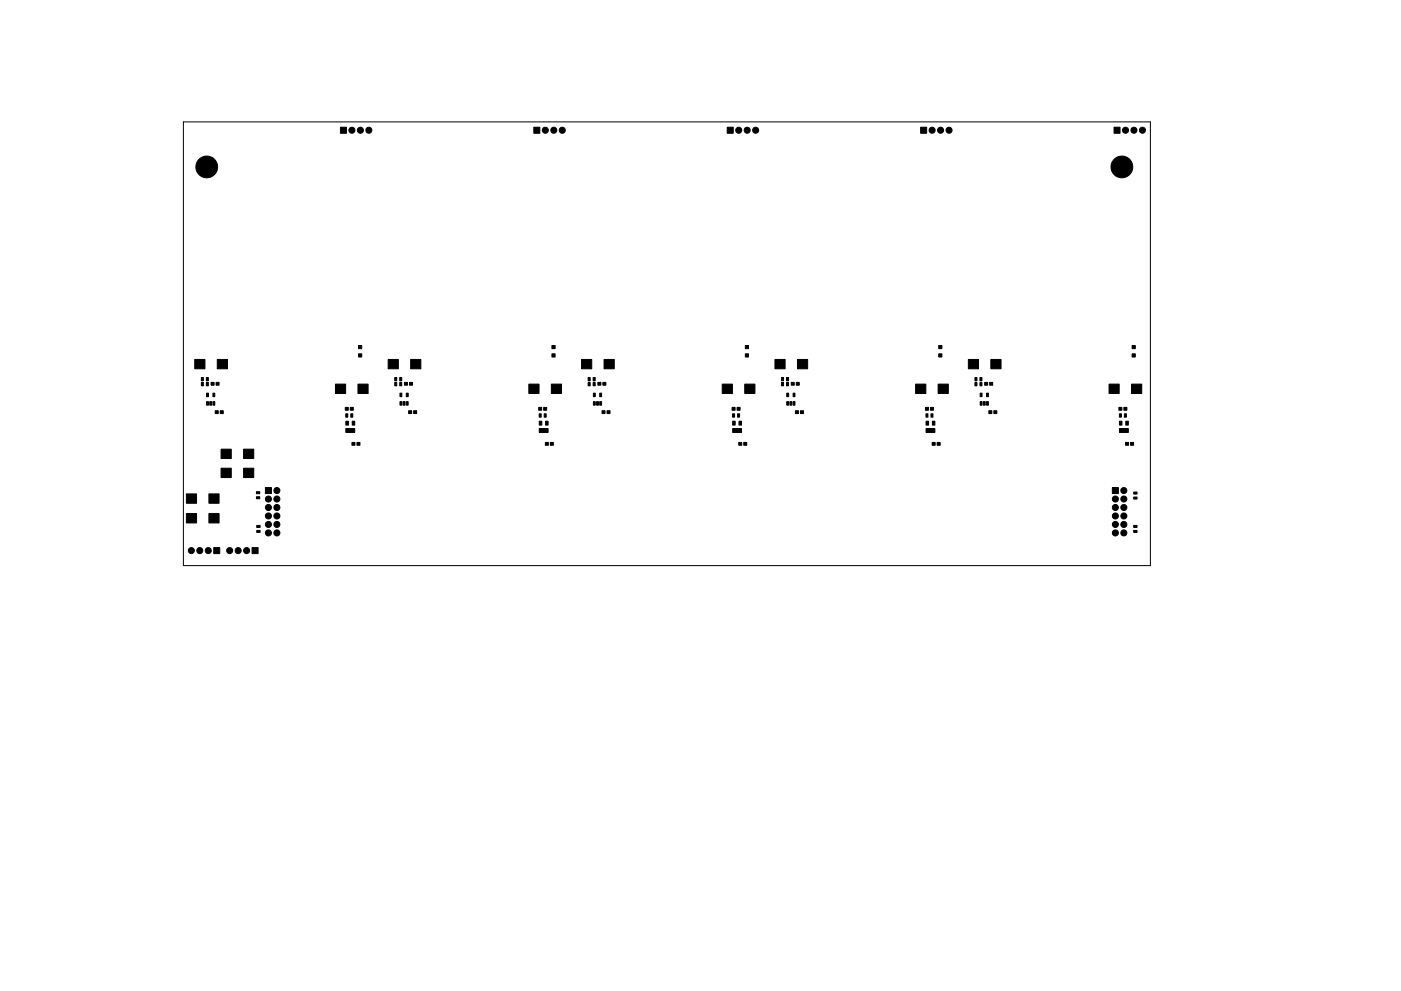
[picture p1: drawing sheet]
<svg xmlns="http://www.w3.org/2000/svg" width="420mm" height="297mm" viewBox="0 0 420 297" stroke-linecap="round" stroke-linejoin="round" font-family="sans-serif">
<path d="M55 36.5h290v133h-290z" fill="none" stroke="#000" stroke-width=".3"/>
<g fill="#000" stroke="#000" stroke-width=".3">
<path d="M102.1 38.1h1.8v1.8h-1.8zM160.1 38.1h1.8v1.8h-1.8zM218.1 38.1h1.8v1.8h-1.8zM276.1 38.1h1.8v1.8h-1.8zM334.1 38.1h1.8v1.8h-1.8zM60.4 114.6h.6v1h-.6zM60.4 113.1h.6v1h-.6zM58.4 107.7h3.1v2.8h-3.1zM61.9 114.6h.6v1h-.6zM61.9 113.1h.6v1h-.6zM62 117.8h.5v1.1h-.5zM63.3 114.6h.9v.9h-.9z"/>
<path d="M63.9 117.8h.5v1.1h-.5zM64.8 114.6h.9v.9h-.9zM65.2 107.7h3v2.8h-3zM100.6 115.1h3.1v2.8h-3.1zM107.5 106.1h1v.9h-1zM107.5 103.6h1v.9h-1zM107.3 115.1h3.1v2.8h-3.1zM118.4 114.6h.6v1h-.6zM118.4 113.1h.6v1h-.6zM116.4 107.7h3.1v2.8h-3.1zM119.9 114.6h.6v1h-.6zM119.9 113.1h.6v1h-.6z"/>
<path d="M120 117.8h.5v1.1h-.5zM121.3 114.6h.9v.9h-.9zM121.9 117.8h.5v1.1h-.5zM122.8 114.6h.9v.9h-.9zM123.2 107.7h3v2.8h-3zM158.6 115.1h3.1v2.8h-3.1zM165.5 106.1h1v.9h-1zM165.5 103.6h1v.9h-1zM165.3 115.1h3.1v2.8h-3.1zM176.4 114.6h.6v1h-.6zM176.4 113.1h.6v1h-.6zM174.4 107.7h3.1v2.8h-3.1z"/>
<path d="M177.9 114.6h.6v1h-.6zM177.9 113.1h.6v1h-.6zM178 117.8h.5v1.1h-.5zM179.3 114.6h.9v.9h-.9zM179.9 117.8h.5v1.1h-.5zM180.8 114.6h.9v.9h-.9zM181.2 107.7h3v2.8h-3zM216.6 115.1h3.1v2.8h-3.1zM223.5 106.1h1v.9h-1zM223.5 103.6h1v.9h-1zM223.3 115.1h3.1v2.8h-3.1zM234.4 114.6h.6v1h-.6z"/>
<path d="M234.4 113.1h.6v1h-.6zM232.4 107.7h3.1v2.8h-3.1zM235.9 114.6h.6v1h-.6zM235.9 113.1h.6v1h-.6zM236 117.8h.5v1.1h-.5zM237.3 114.6h.9v.9h-.9zM237.9 117.8h.5v1.1h-.5zM238.8 114.6h.9v.9h-.9zM239.2 107.7h3v2.8h-3zM274.6 115.1h3v2.8h-3zM281.5 106.1h1v.9h-1zM281.5 103.6h1v.9h-1z"/>
<path d="M281.3 115.1h3.1v2.8h-3.1zM292.4 114.6h.6v1h-.6zM292.4 113.1h.6v1h-.6zM290.4 107.7h3.1v2.8h-3.1zM293.9 114.6h.6v1h-.6zM293.9 113.1h.6v1h-.6zM294 117.8h.5v1.1h-.5zM295.3 114.6h.9v.9h-.9zM295.9 117.8h.5v1.1h-.5zM296.8 114.6h.9v.9h-.9zM297.2 107.7h3v2.8h-3zM332.6 115.1h3.1v2.8h-3.1z"/>
<path d="M339.5 106.1h1v.9h-1zM339.5 103.6h1v.9h-1zM339.3 115.1h3.1v2.8h-3.1zM62 120.4h.5v1h-.5zM62.9 120.4h.6v1h-.6zM63.9 120.4h.5v1h-.5zM64.5 123.1h1v.9h-1zM66 123.1h1v.9h-1zM66.3 134.6h3.1v2.8h-3.1zM73 134.6h3.1v2.8h-3.1zM103.7 124h.6v1h-.6zM103.5 122.1h1v.9h-1z"/>
<path d="M103.7 126.3h.8v1.1h-.8zM105.2 124h.6v1h-.6zM105 122.1h1v.9h-1zM103.7 128.5h2.7v1.1h-2.7zM105.6 126.3h.8v1.1h-.8zM105.5 132.6h1v.9h-1zM107 132.6h1v.9h-1zM120 120.4h.5v1h-.5zM120.9 120.4h.6v1h-.6zM121.9 120.4h.5v1h-.5zM122.5 123.1h1v.9h-1zM124 123.1h1v.9h-1z"/>
<path d="M161.7 124h.6v1h-.6zM161.5 122.1h1v.9h-1zM161.7 126.3h.8v1.1h-.8zM163.2 124h.6v1h-.6zM163 122.1h1v.9h-1zM161.7 128.5h2.7v1.1h-2.7zM163.6 126.3h.8v1.1h-.8zM163.5 132.6h1v.9h-1zM165 132.6h1v.9h-1zM178 120.4h.5v1h-.5zM178.9 120.4h.6v1h-.6zM179.9 120.4h.5v1h-.5z"/>
<path d="M180.5 123.1h1v.9h-1zM182 123.1h1v.9h-1zM219.7 124h.6v1h-.6zM219.5 122.1h1v.9h-1zM219.7 126.3h.8v1.1h-.8zM221.2 124h.6v1h-.6zM221 122.1h1v.9h-1zM219.7 128.5h2.7v1.1h-2.7zM221.6 126.3h.8v1.1h-.8zM221.5 132.6h1v.9h-1zM223 132.6h1v.9h-1zM236 120.4h.5v1h-.5z"/>
<path d="M236.9 120.4h.6v1h-.6zM237.9 120.4h.5v1h-.5zM238.5 123.1h1v.9h-1zM240 123.1h1v.9h-1zM277.7 124h.6v1h-.6zM277.5 122.1h1v.9h-1zM277.7 126.3h.8v1.1h-.8zM279.2 124h.6v1h-.6zM279 122.1h1v.9h-1zM277.7 128.5h2.7v1.1h-2.7zM279.6 126.3h.8v1.1h-.8zM279.5 132.6h1v.9h-1z"/>
<path d="M281 132.6h1v.9h-1zM294 120.4h.5v1h-.5zM294.9 120.4h.6v1h-.6zM295.9 120.4h.5v1h-.5zM296.6 123.1h.9v.9h-.9zM298 123.1h1v.9h-1zM335.7 124h.6v1h-.6zM335.5 122.1h1v.9h-1zM335.7 126.3h.8v1.1h-.8zM337.2 124h.6v1h-.6zM337 122.1h1v.9h-1zM335.7 128.5h2.7v1.1h-2.7z"/>
<path d="M337.6 126.3h.8v1.1h-.8zM337.5 132.6h.9v.9h-.9zM339 132.6h1v.9h-1zM55.9 153.9h3.1v2.8h-3.1zM55.9 148h3.1v2.8h-3.1zM62.6 153.9h3.1v2.8h-3.1zM62.6 148h3.1v2.8h-3.1zM66.3 140.3h3.1v2.8h-3.1zM73 140.3h3.1v2.8h-3.1zM76.9 148.9h1v.6h-1zM76.9 147.4h1v.6h-1zM77 159h1v.6h-1z"/>
<path d="M77 157.5h1v.6h-1zM79.6 146.1h1.8v1.8h-1.8zM333.6 146.1h1.8v1.8h-1.8zM340 159h1v.6h-1zM340 157.5h1v.6h-1zM340 149h1v.6h-1zM340 147.5h1v.6h-1zM64.1 164.1h1.8v1.8h-1.8zM75.6 164.1h1.8v1.8h-1.8z"/>
<circle cx="105.5" cy="39" r=".9"/>
<circle cx="108.1" cy="39" r=".9"/>
<circle cx="110.6" cy="39" r=".9"/>
<circle cx="163.5" cy="39" r=".9"/>
<circle cx="166.1" cy="39" r=".9"/>
<circle cx="168.6" cy="39" r=".9"/>
<circle cx="221.5" cy="39" r=".9"/>
<circle cx="224.1" cy="39" r=".9"/>
<circle cx="226.6" cy="39" r=".9"/>
<circle cx="279.5" cy="39" r=".9"/>
<circle cx="282.1" cy="39" r=".9"/>
<circle cx="284.6" cy="39" r=".9"/>
<circle cx="337.5" cy="39" r=".9"/>
<circle cx="340.1" cy="39" r=".9"/>
<circle cx="342.6" cy="39" r=".9"/>
<circle cx="62" cy="50" r="3.3"/>
<circle cx="336.4" cy="50" r="3.3"/>
<circle cx="80.5" cy="159.7" r=".9"/>
<circle cx="80.5" cy="157.2" r=".9"/>
<circle cx="80.5" cy="154.7" r=".9"/>
<circle cx="80.5" cy="152.1" r=".9"/>
<circle cx="80.5" cy="149.6" r=".9"/>
<circle cx="83" cy="159.7" r=".9"/>
<circle cx="83" cy="154.7" r=".9"/>
<circle cx="83" cy="152.1" r=".9"/>
<circle cx="83" cy="147" r=".9"/>
<circle cx="83" cy="157.2" r=".9"/>
<circle cx="83" cy="149.6" r=".9"/>
<circle cx="334.5" cy="149.6" r=".9"/>
<circle cx="334.5" cy="159.7" r=".9"/>
<circle cx="334.5" cy="157.2" r=".9"/>
<circle cx="334.5" cy="152.1" r=".9"/>
<circle cx="334.5" cy="154.7" r=".9"/>
<circle cx="337" cy="149.6" r=".9"/>
<circle cx="337" cy="147" r=".9"/>
<circle cx="337" cy="157.2" r=".9"/>
<circle cx="337" cy="154.7" r=".9"/>
<circle cx="337" cy="159.7" r=".9"/>
<circle cx="337" cy="152.1" r=".9"/>
<circle cx="57.4" cy="165" r=".9"/>
<circle cx="59.9" cy="165" r=".9"/>
<circle cx="62.5" cy="165" r=".9"/>
<circle cx="68.9" cy="165" r=".9"/>
<circle cx="71.4" cy="165" r=".9"/>
<circle cx="74" cy="165" r=".9"/>
</g>
</svg>
